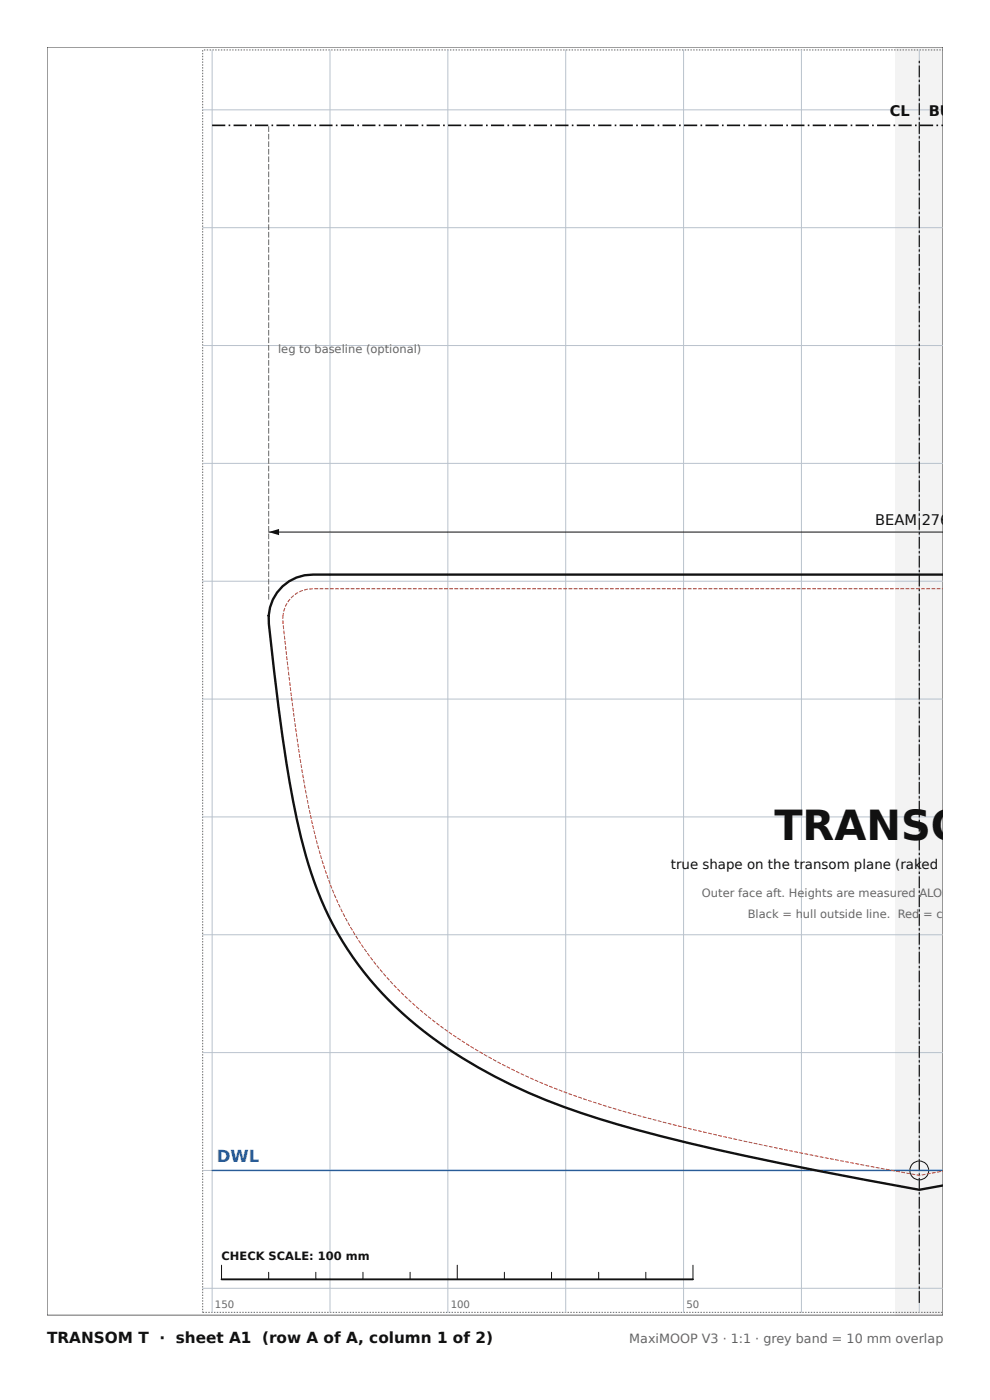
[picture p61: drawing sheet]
<svg xmlns="http://www.w3.org/2000/svg" width="210mm" height="297mm" viewBox="0 0 210 297" stroke-linecap="round" stroke-linejoin="round" font-family="sans-serif">
<defs><g id="words">
<text font-size="8.8" fill="#111" x="164.3" y="178.3">TRANSOM</text>
<text font-size="3.5" fill="#1f5fa8" x="46" y="246.5">DWL</text>
<text font-size="3.2" fill="#111" x="10" y="285">TRANSOM T · sheet A1 (row A of A, column 1 of 2)</text>
<g font-size="3.1" fill="#111">
<text x="188.7" y="24.6">CL</text>
<text x="197" y="24.6">BUILDIN</text>
<text x="185.6" y="111.3">BEAM 276.0</text>
</g>
<text font-size="2.8" fill="#111" x="142.3" y="184.3">true shape on the transom plane (raked 7.1°) · u</text>
<text font-size="2.7" fill="#666" x="133.5" y="285">MaxiMOOP V3 · 1:1 · grey band = 10 mm overlap</text>
<g font-size="2.4" fill="#666">
<text x="59" y="74.9">leg to baseline (optional)</text>
<text x="148.9" y="190.3">Outer face aft. Heights are measured ALONG the ra</text>
<text x="158.6" y="194.8">Black = hull outside line. Red = cut line for</text>
</g>
<text font-size="2.4" fill="#111" x="47" y="267.4">CHECK SCALE: 100 mm</text>
<g font-size="2.2" fill="#666">
<text x="45.6" y="277.4">150</text>
<text x="95.6" y="277.4">100</text>
<text x="145.6" y="277.4">50</text>
</g>
</g></defs>
<path d="M43 10.6v267.8M200.1 10.6h-157.1M43 278.4h157.1" fill="none" stroke="#666" stroke-width=".21" stroke-dasharray=".3 .3" stroke-linecap="butt"/>
<circle cx="195" cy="248.3" r="2" fill="none" stroke="#111" stroke-width=".21"/>
<path d="M57 112.9l2.2-.7v1.3z" fill="#111"/>
<path d="M10 10h190v269h-190z" fill="none" stroke="#666" stroke-width=".21"/>
<g fill="none" stroke="#b9c2cc" stroke-width=".21">
<path d="M45 10.6v267.8M70 10.6v267.8M95 10.6v267.8M120 10.6v267.8M145 10.6v267.8M170 10.6v267.8M195 10.6v267.8M43 23.3h157.1M43 48.3h157.1M43 73.3h157.1M43 98.3h157.1M43 123.3h157.1"/>
<path d="M43 148.3h157.1M43 173.3h157.1M43 198.3h157.1M43 223.3h157.1M43 248.3h157.1M43 273.3h157.1"/>
</g>
<path d="M195 276.4v-263.8" fill="none" stroke="#111" stroke-width=".25" stroke-dasharray="2.5 .5 .5 .5" stroke-linecap="butt"/>
<path d="M45 248.3h155.1" fill="none" stroke="#1f5fa8" stroke-width=".3"/>
<path d="M45 26.6h155.1" fill="none" stroke="#111" stroke-width=".35" stroke-dasharray="2.8 .7 .4 .7" stroke-linecap="butt"/>
<path d="M57 127.2v-100.6" fill="none" stroke="#666" stroke-width=".21" stroke-dasharray="1.2 .4" stroke-linecap="butt"/>
<path d="M200.1 121.9h-131.7a10.6 10.6 0 0 0-8.4 2.5 9.4 9.4 0 0 0-3 8 409.4 409.4 0 0 0 5.9 41.3 78.2 78.2 0 0 0 10.8 27.7 78.4 78.4 0 0 0 27.8 25.1 135.6 135.6 0 0 0 33.2 13.1 704.8 704.8 0 0 0 60.3 12.8l5.1-.9" fill="none" stroke="#111" stroke-width=".5"/>
<path d="M60 130.8a6.3 6.3 0 0 1 6.5-5.9h133.6M200.1 248.4l-5.1 1a659 659 0 0 1-63.3-13.8 119.8 119.8 0 0 1-36.9-16.9 67.2 67.2 0 0 1-27.6-39.9 281 281 0 0 1-6.3-38.8l-.9-9.2" fill="none" stroke="#c0392b" stroke-width=".21" stroke-dasharray=".8 .3" stroke-linecap="butt"/>
<path d="M57 112.9h143.1M47 268.4v3M57 269.9v1.5M67 269.9v1.5M77 269.9v1.5M87 269.9v1.5M97 268.4v3M107 269.9v1.5M117 269.9v1.5M127 269.9v1.5M137 269.9v1.5M147 268.4v3" fill="none" stroke="#111" stroke-width=".21"/>
<path d="M47 271.4h100" fill="none" stroke="#111" stroke-width=".4"/>
<use href="#words"/>
</svg>
